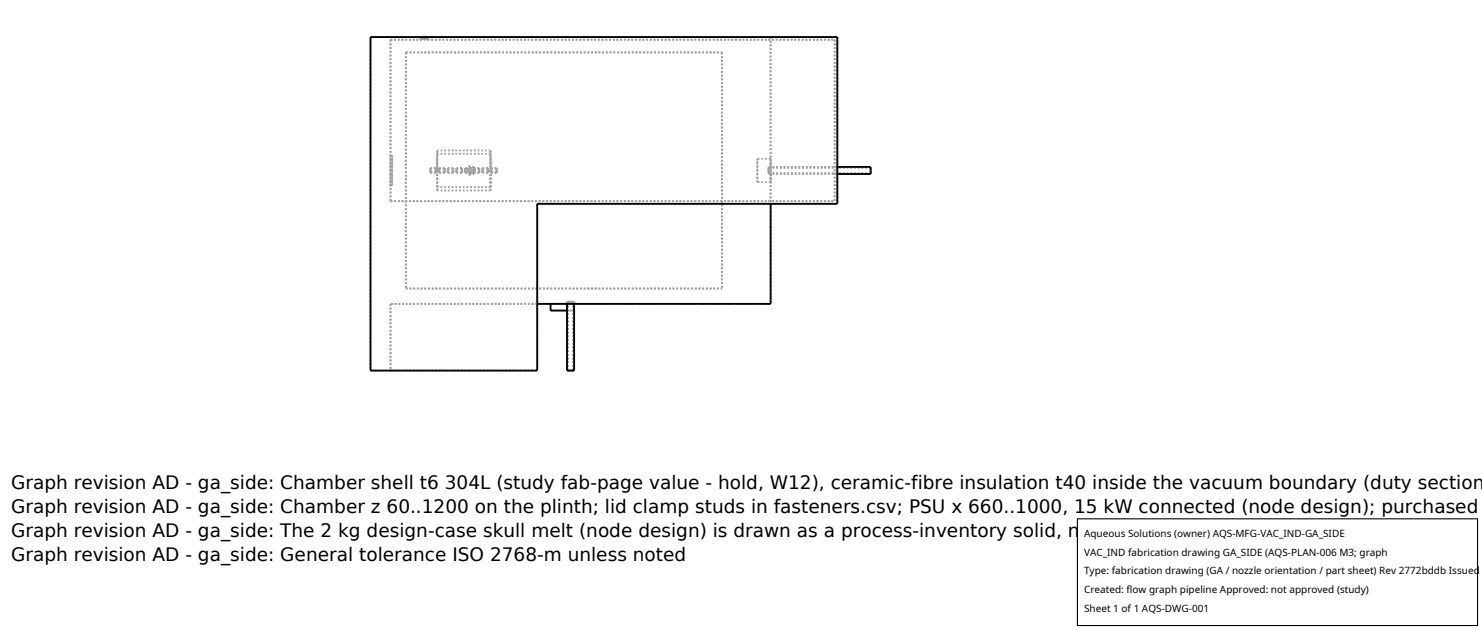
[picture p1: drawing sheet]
<svg xmlns="http://www.w3.org/2000/svg" width="212mm" height="90mm" viewBox="0 0 212 90" stroke-linecap="round" stroke-linejoin="round" font-family="sans-serif">
<defs><g id="words">
<g font-size="2.6">
<text x="1.6" y="69.8">Graph revision AD - ga_side: Chamber shell t6 304L (study fab-page value - hold, W12), ceramic-fibre insulation t40 inside the vacuum boundary (duty section</text>
<text x="1.6" y="73.3">Graph revision AD - ga_side: Chamber z 60..1200 on the plinth; lid clamp studs in fasteners.csv; PSU x 660..1000, 15 kW connected (node design); purchased</text>
<text x="1.6" y="76.7">Graph revision AD - ga_side: The 2 kg design-case skull melt (node design) is drawn as a process-inventory solid, not a BOM part</text>
<text x="1.6" y="80.2">Graph revision AD - ga_side: General tolerance ISO 2768-m unless noted</text>
</g>
<g font-size="1.4">
<text x="154.8" y="76.6">Aqueous Solutions (owner) AQS-MFG-VAC_IND-GA_SIDE</text>
<text x="154.8" y="79.3">VAC_IND fabrication drawing GA_SIDE (AQS-PLAN-006 M3; graph</text>
<text x="154.8" y="82">Type: fabrication drawing (GA / nozzle orientation / part sheet) Rev 2772bddb Issued</text>
<text x="154.8" y="84.7">Created: flow graph pipeline Approved: not approved (study)</text>
<text x="154.8" y="87.4">Sheet 1 of 1 AQS-DWG-001</text>
</g>
</g></defs>
<g fill="none" stroke="#a0a0a0" stroke-width=".26" stroke-dasharray=".3 .3" stroke-linecap="butt">
<path d="M52.9 5.3h57.2M52.9 5.3v47.6M55.8 5.7v23M55.8 5.7h63.4M58 7.5h45.1M58 7.5v33.7M60 5.3h.5M60 5.6h.5M60 5.6v-.3M60 5.3h1M60.2 5.3h.7M60.2 5.6h.3"/>
<path d="M60.2 5.6v-.3M60.5 5.3h.6M60.5 5.6h.6M60.5 5.6h.5M60.5 5.3h-.5M60.5 5.3h-.3M60.5 5.6h.4M60.9 5.3h-.4M60.9 5.6h-.7M60.9 5.6v-.3M61 5.6h-1M61 5.3h-.5"/>
<path d="M61 5.6v-.3M61.1 5.3h-1.1M61.1 5.6h-1.1M61.1 5.6v-.3M103.1 7.5v33.7M110.1 5.3v38.1M110.1 5.3h9.5M110.1 5.3v23.8M119.2 5.7v23M119.6 5.3v23.8M55.8 24.3v-2.1M55.8 22.2v4.3"/>
<path d="M55.8 26.5v-2.2M55.8 28.7h63.4M56 24.3v2.2M56 26.5v-4.3M56 22.2v2.1M56 22.2h-.2M56 26.5h-.2M61.5 24.3v.4M61.5 24.7v-.7M61.5 24v.3M61.5 24.3v.3M61.5 24.6v-.5"/>
<path d="M61.5 24.1v.2M62.3 24.3v.4M62.3 24.7v-.7M62.3 24v.3M62.3 24.3v.3M62.3 24.6v-.5M62.3 24.1v.2M62.3 24h-.8M62.3 24.7h-.8M62.3 24.1h-.8M62.3 24.6h-.8M62.4 24.3v2.9"/>
<path d="M62.4 27.2v-5.7M62.4 21.5v2.8M62.4 24.3v2.4M62.4 26.7v-4.7M62.4 22v2.3M62.7 24.3v.4M62.7 24.7v-.7M62.7 24v.3M62.7 24.3v.3M62.7 24.6v-.5M62.7 24.1v.2M63.5 24.3v.4"/>
<path d="M63.5 24.7v-.7M63.5 24v.3M63.5 24.3v.3M63.5 24.6v-.5M63.5 24.1v.2M63.5 24h-.8M63.5 24.7h-.8M63.5 24.1h-.8M63.5 24.6h-.8M64 24.3v.4M64 24.7v-.7M64 24v.3"/>
<path d="M64 24.3v.3M64 24.6v-.5M64 24.1v.2M64.7 24.3v.4M64.7 24.7v-.7M64.7 24v.3M64.7 24.3v.3M64.7 24.6v-.5M64.7 24.1v.2M64.7 24h-.7M64.7 24.7h-.7M64.7 24.1h-.7"/>
<path d="M64.7 24.6h-.7M65.2 24.3v.4M65.2 24.7v-.7M65.2 24v.3M65.2 24.3v.3M65.2 24.6v-.5M65.2 24.1v.2M66 24.3v.4M66 24.7v-.7M66 24v.3M66 24.3v.3M66 24.6v-.5"/>
<path d="M66 24.1v.2M66 24h-.8M66 24.7h-.8M66 24.1h-.8M66 24.6h-.8M66.4 24.3v.4M66.4 24.7v-.7M66.4 24v.3M66.4 24.3v.3M66.4 24.6v-.5M66.4 24.1v.2M67.2 24.7l-.2-.1-.2-.2 .1-.3 .3-.1 .3 .1 .1 .2-.1 .3-.3 .1"/>
<path d="M67.2 24.7l.3-.1 .1-.2-.1-.3-.3-.1-.2 .1-.2 .2 .2 .3 .2 .1M67.2 24.9l-.4-.1-.2-.4 .2-.5 .4-.2 .4 .2 .2 .4-.2 .4-.4 .2M67.2 24.3v.4M67.2 24.7v-.7M67.2 24v.3M67.2 24.3v.3M67.2 24.6v-.5M67.2 24.1v.2M67.2 24h-.8M67.2 24.7h-.8M67.2 24.1h-.8M67.2 24.6h-.8"/>
<path d="M67.7 24.3v.4M67.7 24.7v-.7M67.7 24v.3M67.7 24.3v.3M67.7 24.6v-.5M67.7 24.1v.2M68.4 24.3v.4M68.4 24.7v-.7M68.4 24v.3M68.4 24.3v.3M68.4 24.6v-.5M68.4 24.1v.2"/>
<path d="M68.4 24h-.7M68.4 24.7h-.7M68.4 24.1h-.7M68.4 24.6h-.7M68.9 24.3v.4M68.9 24.7v-.7M68.9 24v.3M68.9 24.3v.3M68.9 24.6v-.5M68.9 24.1v.2M69.7 24.3v.4M69.7 24.7v-.7"/>
<path d="M69.7 24v.3M69.7 24.3v.3M69.7 24.6v-.5M69.7 24.1v.2M69.7 24h-.8M69.7 24.7h-.8M69.7 24.1h-.8M69.7 24.6h-.8M70.1 24.3v2.9M70.1 27.2v-5.7M70.1 21.5v2.8M70.1 24.3v2.4"/>
<path d="M70.1 26.7v-4.7M70.1 22v2.3M70.1 21.5h-7.7M70.1 27.2h-7.7M70.1 22h-7.7M70.1 26.7h-7.7M70.2 24.3v.4M70.2 24.7v-.7M70.2 24v.3M70.2 24.3v.3M70.2 24.6v-.5M70.2 24.1v.2"/>
<path d="M70.9 24.3v.4M70.9 24.7v-.7M70.9 24v.3M70.9 24.3v.3M70.9 24.6v-.5M70.9 24.1v.2M70.9 24h-.7M70.9 24.7h-.7M70.9 24.1h-.7M70.9 24.6h-.7M76.7 29.1v14.3M76.7 29.1h33.4"/>
<path d="M108.2 24.3v-1.6M108.2 22.7v3.3M108.2 26v-1.7M109.8 24.3v.5M109.8 24.8v-1M109.8 23.8v.5M109.8 24.3v.4M109.8 24.7v-.7M109.8 24v.3M110.1 24.3v-1.6M110.1 22.7v3.3M110.1 26v-1.7"/>
<path d="M110.1 29.1h9.5M110.1 22.7h-1.9M110.1 26h-1.9M119.6 23.8h-9.8M119.6 24.8h-9.8M124.4 24.8v-1M124.4 24.3v.4M124.4 24.7v-.7M124.4 24v.3M124.4 24h-14.6M124.4 24.7h-14.6M52.9 52.9h2.9"/>
<path d="M55.8 43.4v9.5M55.8 52.9h20.9M58 41.2h45.1M76.7 43.4h-20.9M76.7 43.4v9.5M78.6 44.3h3.4M78.6 43.4v.9M80.9 43.4h.6M80.9 43.1h.6M80.9 43.4v-.3M81 44.3h1M81 43.1h1"/>
<path d="M81 52.9h1M81 52.9v-9.8M81 43.4v-.3M81.1 52.9h.8M81.1 43.1h.8M81.1 52.9v-9.8M81.5 43.4h.5M81.5 43.1h.5M81.5 43.1h-.5M81.5 52.9h-.5M81.5 52.9h-.4M81.5 43.1h-.4"/>
<path d="M81.9 52.9h-.4M81.9 43.1h-.4M81.9 52.9v-9.8M82 43.4h-3.4M82 43.4v.9M82 43.1h-.5M82 52.9h-.5M82 52.9v-9.8M82 43.4v-.3M82 43.4h-1.1M82 43.1h-1.1M110.1 43.4h-54.3"/>
</g>
<path d="M52.9 5.3h66.7v23.8h-42.9v23.8h-23.8zM110.1 29.1v14.3h-33.4M119.6 23.8h4.8v1h-4.8M78.6 43.4v.9h2.4M81 43.4v9.5h1v-9.5" fill="none" stroke="#000" stroke-width=".26"/>
<path d="M153.9 74.1h57.1v15.2h-57.1z" fill="#fff" stroke="#000" stroke-width=".16"/>
<use href="#words"/>
</svg>
